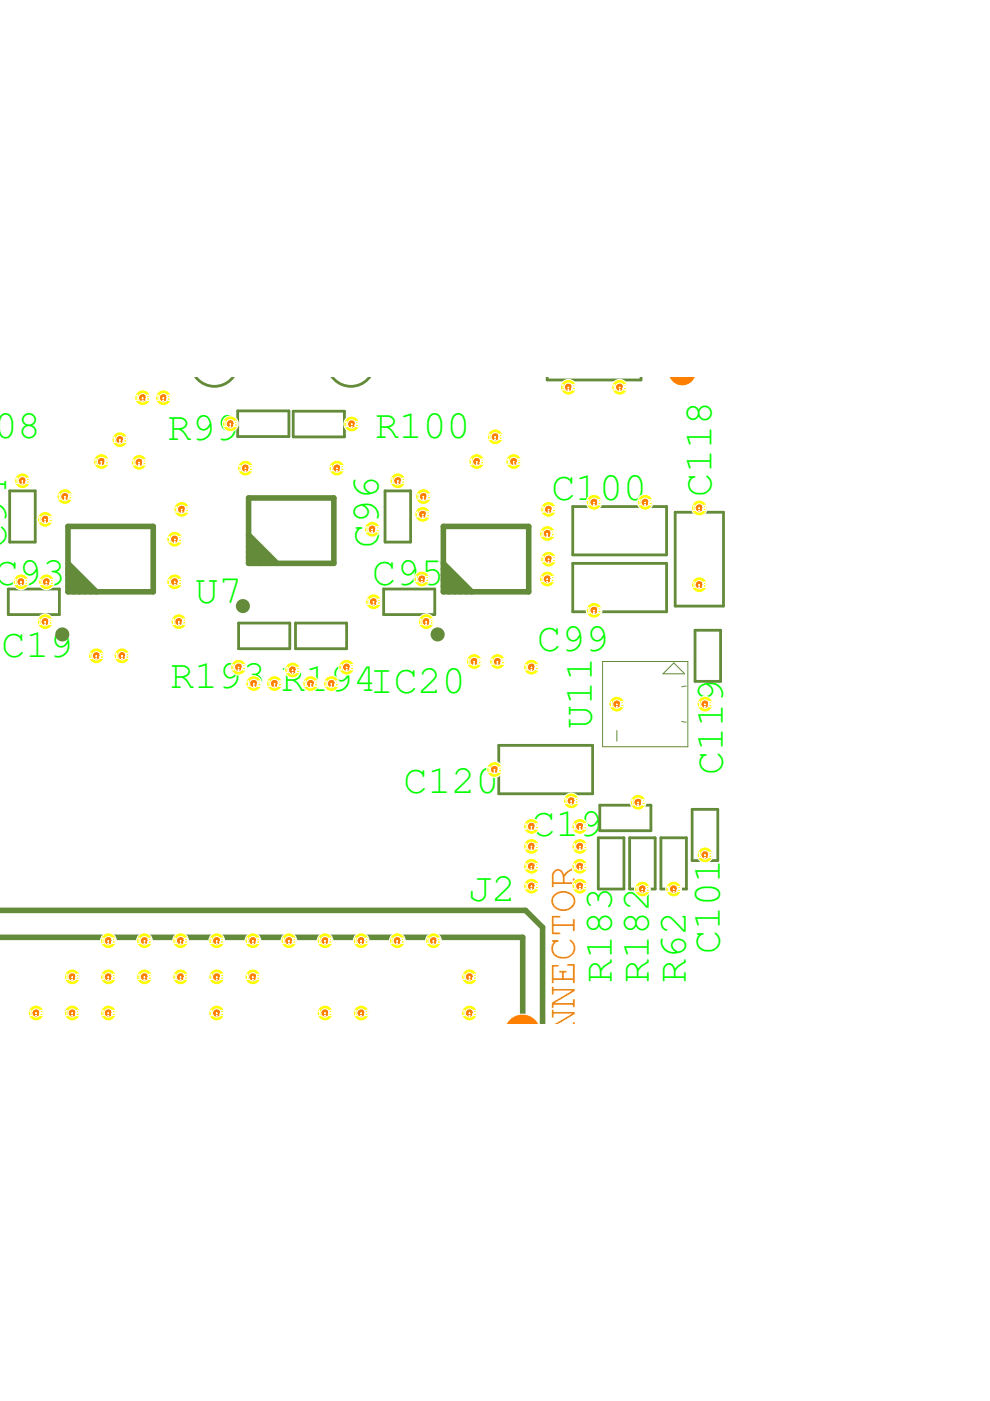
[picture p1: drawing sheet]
<svg xmlns="http://www.w3.org/2000/svg" width="210mm" height="297mm" viewBox="0 0 210 297" stroke-linecap="round" stroke-linejoin="round" font-family="sans-serif">
<defs><g id="words">
<g font-size="8.5" fill="#0f0">
<text x="35.5" y="93.4">R99</text>
<text x="116.9" y="106">C100</text>
<text x="150.8" y="105.3" transform="rotate(-90 150.8 105.3)">C118</text>
<text x="1.3" y="116.1" transform="rotate(-90 1.3 116.1)">C94</text>
<text x="80.3" y="116.1" transform="rotate(-90 80.3 116.1)">C96</text>
<text x="3.8" y="124.1">93</text>
<text x="78.9" y="124.1">C95</text>
<text x="41.3" y="127.8">U7</text>
<text x="113.9" y="138">C99</text>
<text x=".3" y="139.2">C19</text>
<text x="36.1" y="145.8">R193 R194IC20</text>
<text x="125.5" y="154.5" transform="rotate(-90 125.5 154.5)">U11</text>
<text x="153.3" y="164.4" transform="rotate(-90 153.3 164.4)">C119</text>
<text x="85.6" y="168.1">C120</text>
<text x="99.2" y="191.1">J2</text>
<text x="152.6" y="202.4" transform="rotate(-90 152.6 202.4)">C101</text>
<text x="129.7" y="208.4" transform="rotate(-90 129.7 208.4)">R183</text>
<text x="137.6" y="208.4" transform="rotate(-90 137.6 208.4)">R182</text>
<text x="145.4" y="208.4" transform="rotate(-90 145.4 208.4)">R62</text>
</g>
<text font-size="8.5" fill="#e28012" x="121.9" y="249.4" transform="rotate(-90 121.9 249.4)">FMC CONNECTOR</text>
<g font-size="8.4" fill="#0f0">
<text x="3.7" y="92.8">8</text>
<text x="79.5" y="92.8">R100</text>
<text x="112.7" y="177.2">C19</text>
</g>
</g></defs>
<path d="M154.9 80v137" fill="none" stroke="#fff" stroke-width=".21"/>
<g fill="none" stroke="#638b3a" stroke-width=".59">
<path d="M50.4 87.1h10.9v5.5h-10.9zM62.2 87.2h10.8v5.4h-10.8zM116 80v.6h19.9v-.6M2.1 104.1h5.4v10.8h-5.4zM81.6 104.1h5.5v10.8h-5.5zM121.4 119.4h19.9v10.3h-19.9zM121.4 107.4h19.9v10.2h-19.9zM143.2 108.6h10.2v19.9h-10.2zM1.8 124.9h10.8v5.4h-10.8zM50.6 132.1h10.8v5.4h-10.8zM62.7 132.1h10.8v5.4h-10.8zM81.3 124.9h10.9v5.4h-10.9z"/>
<path d="M147.4 133.6h5.4v10.9h-5.4zM105.7 158h19.9v10.3h-19.9zM126.9 177.6h5.4v10.9h-5.4zM127.2 170.7h10.8v5.4h-10.8zM133.5 177.6h5.4v10.9h-5.4zM140.1 177.6h5.4v10.9h-5.4zM146.7 171.6h5.5v10.9h-5.5z"/>
</g>
<g fill="none" stroke="#638b3a" stroke-width="1.5">
<circle cx="13.2" cy="134.5" r=".74"/>
<circle cx="51.5" cy="128.5" r=".74"/>
<circle cx="92.8" cy="134.5" r=".74"/>
</g>
<g fill="none" stroke="#638b3a" stroke-width="1.2">
<path d="M14.4 119.4l6 6.1M14.4 111.6h18.1v13.9h-18.1zM52.7 113.4l6 6M52.7 114.6l4.8 4.8M52.7 115.8l3.6 3.6M52.7 117l2.4 2.4M52.7 118.2l1.2 1.2M52.7 105.6h18.1v13.8h-18.1zM94 111.6h18.1v13.9h-18.1zM94 119.4l6 6.1M14.4 120.6l4.8 4.9M14.4 121.9l3.6 3.6"/>
<path d="M14.4 123.1l2.4 2.4M14.4 124.3l1.2 1.2M94 120.6l4.8 4.9M94 121.9l3.6 3.6M94 123.1l2.4 2.4M94 124.3l1.2 1.2M-.1 198.7h110.9v18.3M0 193h111.4l3.6 3.6v20.4"/>
</g>
<path d="M127.8 140.3h18v18h-18zM130.8 153.5v3.6M142.9 140.5l2.3 2.4h-4.6zM145.5 145.5a3.8 3.8 0 0 0-3.8 3.8 3.8 3.8 0 0 0 3.8 3.8" fill="none" stroke="#638b3a" stroke-width=".21"/>
<g fill="#fff" stroke="#638b3a" stroke-width=".59">
<path d="M40.5 80h9.9a1.69 1.69 0 0 0-1.7 .7 5 5 0 0 1-7-.6z" fill-rule="evenodd"/>
<path d="M69.4 80h9.9a1.69 1.69 0 0 0-1.7 .7 5 5 0 0 1-7-.6z" fill-rule="evenodd"/>
</g>
<path d="M51.3 88h3.6v3.7h-3.6z" fill-rule="evenodd" fill="#fff"/>
<path d="M51.3 88h3.6v3.7h-3.6z" fill="none" stroke="#fff" stroke-width=".21"/>
<path d="M56.7 88h3.6v3.7h-3.6z" fill-rule="evenodd" fill="#fff"/>
<path d="M56.7 88h3.6v3.7h-3.6z" fill="none" stroke="#fff" stroke-width=".21"/>
<path d="M68.5 88.1h3.6v3.6h-3.6z" fill-rule="evenodd" fill="#fff"/>
<path d="M68.5 88.1h3.6v3.6h-3.6z" fill="none" stroke="#fff" stroke-width=".21"/>
<path d="M63.1 88.1h3.6v3.6h-3.6z" fill-rule="evenodd" fill="#fff"/>
<path d="M63.1 88.1h3.6v3.6h-3.6z" fill="none" stroke="#fff" stroke-width=".21"/>
<path d="M58.4 94.9h2.7v8.7h-2.7z" fill-rule="evenodd" fill="#fff"/>
<path d="M58.4 94.9h2.7v8.7h-2.7z" fill="none" stroke="#fff" stroke-width=".21"/>
<path d="M62.3 94.9h2.8v8.7h-2.8z" fill-rule="evenodd" fill="#fff"/>
<path d="M62.3 94.9h2.8v8.7h-2.8z" fill="none" stroke="#fff" stroke-width=".21"/>
<path d="M54.5 121.4h2.7v8.7h-2.7z" fill-rule="evenodd" fill="#fff"/>
<path d="M54.5 121.4h2.7v8.7h-2.7z" fill="none" stroke="#fff" stroke-width=".21"/>
<path d="M58.4 121.4h2.7v8.7h-2.7z" fill-rule="evenodd" fill="#fff"/>
<path d="M58.4 121.4h2.7v8.7h-2.7z" fill="none" stroke="#fff" stroke-width=".21"/>
<path d="M62.3 121.4h2.8v8.7h-2.8z" fill-rule="evenodd" fill="#fff"/>
<path d="M62.3 121.4h2.8v8.7h-2.8z" fill="none" stroke="#fff" stroke-width=".21"/>
<path d="M66.3 121.4h2.7v8.7h-2.7z" fill-rule="evenodd" fill="#fff"/>
<path d="M66.3 121.4h2.7v8.7h-2.7z" fill="none" stroke="#fff" stroke-width=".21"/>
<path d="M66.3 94.9h2.7v8.7h-2.7z" fill-rule="evenodd" fill="#fff"/>
<path d="M66.3 94.9h2.7v8.7h-2.7z" fill="none" stroke="#fff" stroke-width=".21"/>
<path d="M54.5 94.9h2.7v8.7h-2.7z" fill-rule="evenodd" fill="#fff"/>
<path d="M54.5 94.9h2.7v8.7h-2.7z" fill="none" stroke="#fff" stroke-width=".21"/>
<path d="M95.8 100.9h2.7v8.7h-2.7z" fill-rule="evenodd" fill="#fff"/>
<path d="M95.8 100.9h2.7v8.7h-2.7z" fill="none" stroke="#fff" stroke-width=".21"/>
<path d="M95.8 127.4h2.7v8.8h-2.7z" fill-rule="evenodd" fill="#fff"/>
<path d="M95.8 127.4h2.7v8.8h-2.7z" fill="none" stroke="#fff" stroke-width=".21"/>
<path d="M103.6 100.9h2.8v8.7h-2.8z" fill-rule="evenodd" fill="#fff"/>
<path d="M103.6 100.9h2.8v8.7h-2.8z" fill="none" stroke="#fff" stroke-width=".21"/>
<path d="M103.6 127.4h2.8v8.8h-2.8z" fill-rule="evenodd" fill="#fff"/>
<path d="M103.6 127.4h2.8v8.8h-2.8z" fill="none" stroke="#fff" stroke-width=".21"/>
<path d="M99.7 100.9h2.7v8.7h-2.7z" fill-rule="evenodd" fill="#fff"/>
<path d="M99.7 100.9h2.7v8.7h-2.7z" fill="none" stroke="#fff" stroke-width=".21"/>
<path d="M99.7 127.4h2.7v8.8h-2.7z" fill-rule="evenodd" fill="#fff"/>
<path d="M99.7 127.4h2.7v8.8h-2.7z" fill="none" stroke="#fff" stroke-width=".21"/>
<path d="M107.5 100.9h2.8v8.7h-2.8z" fill-rule="evenodd" fill="#fff"/>
<path d="M107.5 100.9h2.8v8.7h-2.8z" fill="none" stroke="#fff" stroke-width=".21"/>
<path d="M107.5 127.4h2.8v8.8h-2.8z" fill-rule="evenodd" fill="#fff"/>
<path d="M107.5 127.4h2.8v8.8h-2.8z" fill="none" stroke="#fff" stroke-width=".21"/>
<path d="M16.2 100.9h2.7v8.7h-2.7z" fill-rule="evenodd" fill="#fff"/>
<path d="M16.2 100.9h2.7v8.7h-2.7z" fill="none" stroke="#fff" stroke-width=".21"/>
<path d="M16.2 127.4h2.7v8.8h-2.7z" fill-rule="evenodd" fill="#fff"/>
<path d="M16.2 127.4h2.7v8.8h-2.7z" fill="none" stroke="#fff" stroke-width=".21"/>
<path d="M24 100.9h2.8v8.7h-2.8z" fill-rule="evenodd" fill="#fff"/>
<path d="M24 100.9h2.8v8.7h-2.8z" fill="none" stroke="#fff" stroke-width=".21"/>
<path d="M24 127.4h2.8v8.8h-2.8z" fill-rule="evenodd" fill="#fff"/>
<path d="M24 127.4h2.8v8.8h-2.8z" fill="none" stroke="#fff" stroke-width=".21"/>
<path d="M20.1 100.9h2.8v8.7h-2.8z" fill-rule="evenodd" fill="#fff"/>
<path d="M20.1 100.9h2.8v8.7h-2.8z" fill="none" stroke="#fff" stroke-width=".21"/>
<path d="M20.1 127.4h2.8v8.8h-2.8z" fill-rule="evenodd" fill="#fff"/>
<path d="M20.1 127.4h2.8v8.8h-2.8z" fill="none" stroke="#fff" stroke-width=".21"/>
<path d="M28 100.9h2.7v8.7h-2.7z" fill-rule="evenodd" fill="#fff"/>
<path d="M28 100.9h2.7v8.7h-2.7z" fill="none" stroke="#fff" stroke-width=".21"/>
<path d="M28 127.4h2.7v8.8h-2.7z" fill-rule="evenodd" fill="#fff"/>
<path d="M28 127.4h2.7v8.8h-2.7z" fill="none" stroke="#fff" stroke-width=".21"/>
<path d="M82.5 110.4h3.6v3.6h-3.6z" fill-rule="evenodd" fill="#fff"/>
<path d="M82.5 110.4h3.6v3.6h-3.6z" fill="none" stroke="#fff" stroke-width=".21"/>
<path d="M82.5 105h3.6v3.6h-3.6z" fill-rule="evenodd" fill="#fff"/>
<path d="M82.5 105h3.6v3.6h-3.6z" fill="none" stroke="#fff" stroke-width=".21"/>
<path d="M87.7 125.8h3.6v3.6h-3.6z" fill-rule="evenodd" fill="#fff"/>
<path d="M87.7 125.8h3.6v3.6h-3.6z" fill="none" stroke="#fff" stroke-width=".21"/>
<path d="M82.2 125.8h3.7v3.6h-3.7z" fill-rule="evenodd" fill="#fff"/>
<path d="M82.2 125.8h3.7v3.6h-3.7z" fill="none" stroke="#fff" stroke-width=".21"/>
<path d="M2.9 110.4h3.7v3.6h-3.7z" fill-rule="evenodd" fill="#fff"/>
<path d="M2.9 110.4h3.7v3.6h-3.7z" fill="none" stroke="#fff" stroke-width=".21"/>
<path d="M2.9 105h3.7v3.6h-3.7z" fill-rule="evenodd" fill="#fff"/>
<path d="M2.9 105h3.7v3.6h-3.7z" fill="none" stroke="#fff" stroke-width=".21"/>
<path d="M8.1 125.8h3.6v3.6h-3.6z" fill-rule="evenodd" fill="#fff"/>
<path d="M8.1 125.8h3.6v3.6h-3.6z" fill="none" stroke="#fff" stroke-width=".21"/>
<path d="M2.6 125.8h3.7v3.6h-3.7z" fill-rule="evenodd" fill="#fff"/>
<path d="M2.6 125.8h3.7v3.6h-3.7z" fill="none" stroke="#fff" stroke-width=".21"/>
<path d="M134.4 178.5h3.6v3.6h-3.6z" fill-rule="evenodd" fill="#fff"/>
<path d="M134.4 178.5h3.6v3.6h-3.6z" fill="none" stroke="#fff" stroke-width=".21"/>
<path d="M134.4 184h3.6v3.6h-3.6z" fill-rule="evenodd" fill="#fff"/>
<path d="M134.4 184h3.6v3.6h-3.6z" fill="none" stroke="#fff" stroke-width=".21"/>
<path d="M127.8 178.5h3.6v3.6h-3.6z" fill-rule="evenodd" fill="#fff"/>
<path d="M127.8 178.5h3.6v3.6h-3.6z" fill="none" stroke="#fff" stroke-width=".21"/>
<path d="M127.8 184h3.6v3.6h-3.6z" fill-rule="evenodd" fill="#fff"/>
<path d="M127.8 184h3.6v3.6h-3.6z" fill="none" stroke="#fff" stroke-width=".21"/>
<path d="M129.9 133.8h2v4.5h-2z" fill-rule="evenodd" fill="#fff"/>
<path d="M129.9 133.8h2v4.5h-2z" fill="none" stroke="#fff" stroke-width=".21"/>
<path d="M141.7 160.2h2v4.6h-2z" fill-rule="evenodd" fill="#fff"/>
<path d="M141.7 160.2h2v4.6h-2z" fill="none" stroke="#fff" stroke-width=".21"/>
<path d="M137.8 133.8h2v4.5h-2z" fill-rule="evenodd" fill="#fff"/>
<path d="M137.8 133.8h2v4.5h-2z" fill="none" stroke="#fff" stroke-width=".21"/>
<path d="M129.9 160.2h2v4.6h-2z" fill-rule="evenodd" fill="#fff"/>
<path d="M129.9 160.2h2v4.6h-2z" fill="none" stroke="#fff" stroke-width=".21"/>
<path d="M133.8 160.2h2v4.6h-2z" fill-rule="evenodd" fill="#fff"/>
<path d="M133.8 160.2h2v4.6h-2z" fill="none" stroke="#fff" stroke-width=".21"/>
<path d="M129.2 143.8h15.1v10.9h-15.1z" fill-rule="evenodd" fill="#fff"/>
<path d="M129.2 143.8h15.1v10.9h-15.1z" fill="none" stroke="#fff" stroke-width=".21"/>
<path d="M133.8 133.8h2v4.5h-2z" fill-rule="evenodd" fill="#fff"/>
<path d="M133.8 133.8h2v4.5h-2z" fill="none" stroke="#fff" stroke-width=".21"/>
<path d="M137.8 160.2h2v4.6h-2z" fill-rule="evenodd" fill="#fff"/>
<path d="M137.8 160.2h2v4.6h-2z" fill="none" stroke="#fff" stroke-width=".21"/>
<path d="M141.7 133.8h2v4.5h-2z" fill-rule="evenodd" fill="#fff"/>
<path d="M141.7 133.8h2v4.5h-2z" fill="none" stroke="#fff" stroke-width=".21"/>
<path d="M139.5 80h10.3a5.6 5.6 0 0 1-5.1 3.9 5.3 5.3 0 0 1-5.1-3.9z" fill-rule="evenodd" fill="#fff" stroke="#fff" stroke-width=".21"/>
<path d="M141.6 80h6.1l-.3 .1a3 3 0 0 1-2.7 1.7 3 3 0 0 1-2.7-1.7z" fill-rule="evenodd" fill="#ff8000" stroke="#fff" stroke-width=".21"/>
<path d="M133.2 108.3h7.2v8.4h-7.2z" fill-rule="evenodd" fill="#fff"/>
<path d="M133.2 108.3h7.2v8.4h-7.2z" fill="none" stroke="#fff" stroke-width=".21"/>
<path d="M122.3 108.3h7.3v8.4h-7.3z" fill-rule="evenodd" fill="#fff"/>
<path d="M122.3 108.3h7.3v8.4h-7.3z" fill="none" stroke="#fff" stroke-width=".21"/>
<path d="M133.2 120.3h7.2v8.5h-7.2z" fill-rule="evenodd" fill="#fff"/>
<path d="M133.2 120.3h7.2v8.5h-7.2z" fill="none" stroke="#fff" stroke-width=".21"/>
<path d="M122.3 120.3h7.3v8.5h-7.3z" fill-rule="evenodd" fill="#fff"/>
<path d="M122.3 120.3h7.3v8.5h-7.3z" fill="none" stroke="#fff" stroke-width=".21"/>
<path d="M147.7 172.5h3.6v3.6h-3.6z" fill-rule="evenodd" fill="#fff"/>
<path d="M147.7 172.5h3.6v3.6h-3.6z" fill="none" stroke="#fff" stroke-width=".21"/>
<path d="M147.7 177.9h3.6v3.6h-3.6z" fill-rule="evenodd" fill="#fff"/>
<path d="M147.7 177.9h3.6v3.6h-3.6z" fill="none" stroke="#fff" stroke-width=".21"/>
<g fill="#fff">
<path d="M127 215.9l2.2-1.9 2.6-1.4 2.6-.7 2.9-.2 3 .4 2.8 1.1 2.5 1.7 1.9 2h2.9h-24.3z" fill-rule="evenodd"/>
<path d="M69 133h3.6v3.6h-3.6z" fill-rule="evenodd"/>
</g>
<path d="M69 133h3.6v3.6h-3.6z" fill="none" stroke="#fff" stroke-width=".21"/>
<path d="M63.5 133h3.7v3.6h-3.7z" fill-rule="evenodd" fill="#fff"/>
<path d="M63.5 133h3.7v3.6h-3.7z" fill="none" stroke="#fff" stroke-width=".21"/>
<path d="M56.9 133h3.6v3.6h-3.6z" fill-rule="evenodd" fill="#fff"/>
<path d="M56.9 133h3.6v3.6h-3.6z" fill="none" stroke="#fff" stroke-width=".21"/>
<path d="M51.5 133h3.6v3.6h-3.6z" fill-rule="evenodd" fill="#fff"/>
<path d="M51.5 133h3.6v3.6h-3.6z" fill="none" stroke="#fff" stroke-width=".21"/>
<path d="M141 178.5h3.6v3.6h-3.6z" fill-rule="evenodd" fill="#fff"/>
<path d="M141 178.5h3.6v3.6h-3.6z" fill="none" stroke="#fff" stroke-width=".21"/>
<path d="M141 184h3.6v3.6h-3.6z" fill-rule="evenodd" fill="#fff"/>
<path d="M141 184h3.6v3.6h-3.6z" fill="none" stroke="#fff" stroke-width=".21"/>
<path d="M117.5 158.9h7.2v8.5h-7.2z" fill-rule="evenodd" fill="#fff"/>
<path d="M117.5 158.9h7.2v8.5h-7.2z" fill="none" stroke="#fff" stroke-width=".21"/>
<path d="M106.7 158.9h7.2v8.5h-7.2z" fill-rule="evenodd" fill="#fff"/>
<path d="M106.7 158.9h7.2v8.5h-7.2z" fill="none" stroke="#fff" stroke-width=".21"/>
<path d="M144 109.5h8.5v7.2h-8.5z" fill-rule="evenodd" fill="#fff"/>
<path d="M144 109.5h8.5v7.2h-8.5z" fill="none" stroke="#fff" stroke-width=".21"/>
<path d="M144 120.4h8.5v7.2h-8.5z" fill-rule="evenodd" fill="#fff"/>
<path d="M144 120.4h8.5v7.2h-8.5z" fill="none" stroke="#fff" stroke-width=".21"/>
<path d="M148.3 139.9h3.6v3.7h-3.6z" fill-rule="evenodd" fill="#fff"/>
<path d="M148.3 139.9h3.6v3.7h-3.6z" fill="none" stroke="#fff" stroke-width=".21"/>
<path d="M148.3 134.5h3.6v3.6h-3.6z" fill-rule="evenodd" fill="#fff"/>
<path d="M148.3 134.5h3.6v3.6h-3.6z" fill="none" stroke="#fff" stroke-width=".21"/>
<g fill="#fff" stroke="#fff" stroke-width=".21">
<path d="M94.2 217h.3a2.31 2.31 0 0 1 3.3 0h.3z" fill-rule="evenodd"/>
<path d="M86.6 217h.2a2.31 2.31 0 0 1 3.3 0h.3z" fill-rule="evenodd"/>
<path d="M78.9 217h.3a2.31 2.31 0 0 1 3.3 0h.3z" fill-rule="evenodd"/>
<path d="M71.2 217h.3a2.31 2.31 0 0 1 3.3 0h.3z" fill-rule="evenodd"/>
<path d="M63.6 217h.2a2.31 2.31 0 0 1 3.4 0h.2z" fill-rule="evenodd"/>
<path d="M55.9 217h.3a2.31 2.31 0 0 1 3.3 0h.3z" fill-rule="evenodd"/>
<path d="M48.3 217h.2a2.31 2.31 0 0 1 3.3 0h.3z" fill-rule="evenodd"/>
<path d="M40.6 217h.3a2.31 2.31 0 0 1 3.3 0h.3z" fill-rule="evenodd"/>
<path d="M33 217h.2a2.31 2.31 0 0 1 3.3 0h.3z" fill-rule="evenodd"/>
<path d="M25.3 217h.3a2.31 2.31 0 0 1 3.3 0h.2z" fill-rule="evenodd"/>
<path d="M17.6 217h.3a2.31 2.31 0 0 1 3.3 0h.3z" fill-rule="evenodd"/>
<path d="M10 217h.3a2.31 2.31 0 0 1 3.3 0h.2z" fill-rule="evenodd"/>
<path d="M2.3 217h.3a2.31 2.31 0 0 1 3.3 0h.3z" fill-rule="evenodd"/>
<path d="M107.8 217h.6a3.2 3.2 0 0 1 4.7 0h.7z" fill-rule="evenodd"/>
<circle cx="96.1" cy="202.9" r="1.93"/>
<circle cx="88.5" cy="202.9" r="1.93"/>
<circle cx="80.8" cy="202.9" r="1.93"/>
<circle cx="73.2" cy="202.9" r="1.93"/>
<circle cx="65.5" cy="202.9" r="1.93"/>
<circle cx="57.8" cy="202.9" r="1.93"/>
<circle cx="50.2" cy="202.9" r="1.93"/>
<circle cx="42.5" cy="202.9" r="1.93"/>
<circle cx="34.9" cy="202.9" r="1.93"/>
<circle cx="27.2" cy="202.9" r="1.93"/>
<circle cx="19.6" cy="202.9" r="1.93"/>
<circle cx="11.9" cy="202.9" r="1.93"/>
<circle cx="4.3" cy="202.9" r="1.93"/>
<circle cx="96.1" cy="210.5" r="1.93"/>
<circle cx="88.5" cy="210.5" r="1.93"/>
<circle cx="80.8" cy="210.5" r="1.93"/>
<circle cx="73.2" cy="210.5" r="1.93"/>
<circle cx="65.5" cy="210.5" r="1.93"/>
<circle cx="57.8" cy="210.5" r="1.93"/>
<circle cx="50.2" cy="210.5" r="1.93"/>
<circle cx="42.5" cy="210.5" r="1.93"/>
<circle cx="34.9" cy="210.5" r="1.93"/>
<circle cx="27.2" cy="210.5" r="1.93"/>
<circle cx="19.6" cy="210.5" r="1.93"/>
<circle cx="11.9" cy="210.5" r="1.93"/>
<circle cx="4.3" cy="210.5" r="1.93"/>
</g>
<path d="M106.8 217l.7-.3a3.9 3.9 0 0 1 6.5 0l.7 .3z" fill-rule="evenodd" fill="#ff8000" stroke="#fff" stroke-width=".21"/>
<path d="M128.1 171.6h3.6v3.6h-3.6z" fill-rule="evenodd" fill="#fff"/>
<path d="M128.1 171.6h3.6v3.6h-3.6z" fill="none" stroke="#fff" stroke-width=".21"/>
<path d="M133.5 171.6h3.6v3.6h-3.6z" fill-rule="evenodd" fill="#fff"/>
<path d="M133.5 171.6h3.6v3.6h-3.6z" fill="none" stroke="#fff" stroke-width=".21"/>
<circle cx="50.6" cy="141.5" r="1.67" fill="#ff0" stroke="#fff" stroke-width=".21"/>
<circle cx="50.6" cy="141.5" r=".89" fill="#ff8000" stroke="#fff" stroke-width=".21"/>
<path d="M49.2 141.1l.2-.2v1.1M49.2 142h.5M50.5 142h.1M50.5 141.5h.1M50.6 142h.1M50.6 141.5h.1M51.6 141.4l-.3 .2v.3l.5 .1 .3-.3-.3-.3M51.6 141.4h.2M51.6 141.4h-.1a.28 .28 0 0 1 0-.4 .28 .28 0 0 1 .4 0 .28 .28 0 0 1 0 .4h-.1" fill="none" stroke="#fff" stroke-width=".21"/>
<circle cx="71.4" cy="99.3" r="1.67" fill="#ff0" stroke="#fff" stroke-width=".21"/>
<circle cx="71.4" cy="99.3" r=".89" fill="#ff8000" stroke="#fff" stroke-width=".21"/>
<path d="M70.1 98.9l.2-.2v1.1M70.1 99.8h.4M71.4 99.8h.1M71.4 99.3h.1M71.5 99.8h.1M72.5 99.2l-.4 .3 .3 .3 .5-.1v-.3l-.3-.2M72.5 99.2h.1M72.5 99.2l-.3-.1a.29 .29 0 0 1 .4-.4 .29 .29 0 0 1 .1 .5h-.1" fill="none" stroke="#fff" stroke-width=".21"/>
<circle cx="52" cy="99.3" r="1.67" fill="#ff0" stroke="#fff" stroke-width=".21"/>
<circle cx="52" cy="99.3" r=".89" fill="#ff8000" stroke="#fff" stroke-width=".21"/>
<path d="M50.7 98.9l.2-.2v1.1M50.7 99.8h.4M52 99.8h.1M52 99.3h.1M52.1 99.8h.1M53.1 99.2l-.3 .2v.3l.5 .1 .3-.3-.3-.3M53.1 99.2h.2M53.1 99.2h-.1a.28 .28 0 0 1 0-.4 .28 .28 0 0 1 .4 0 .28 .28 0 0 1 0 .4h-.1" fill="none" stroke="#fff" stroke-width=".21"/>
<circle cx="48.9" cy="89.9" r="1.67" fill="#ff0" stroke="#fff" stroke-width=".21"/>
<circle cx="48.9" cy="89.9" r=".89" fill="#ff8000" stroke="#fff" stroke-width=".21"/>
<path d="M47.5 89.5l.2-.2v1.1M47.5 90.4h.4M48.8 89.9h.1M48.9 90.4h.1M48.9 89.9h.1M49.9 89.8a.32 .32 0 0 0-.3 .4 .32 .32 0 0 0 .5 .2l.3-.3-.3-.3M49.9 89.8h.2M49.9 89.8h-.1a.28 .28 0 0 1 0-.5 .28 .28 0 0 1 .4 .1 .28 .28 0 0 1-.1 .4" fill="none" stroke="#fff" stroke-width=".21"/>
<circle cx="74.6" cy="89.9" r="1.67" fill="#ff0" stroke="#fff" stroke-width=".21"/>
<circle cx="74.6" cy="89.9" r=".89" fill="#ff8000" stroke="#fff" stroke-width=".21"/>
<path d="M73.2 89.6l.2-.3v1.2M73.2 90.5h.5M74.5 90.4h.1M74.5 90h.1M75.6 89.9a.36 .36 0 0 0-.1 .6 .36 .36 0 0 0 .6-.2v-.3l-.3-.1M75.6 89.9h.2M75.6 89.9l-.1-.1a.3 .3 0 0 1 .2-.5 .3 .3 0 0 1 .3 .4l-.2 .2" fill="none" stroke="#fff" stroke-width=".21"/>
<circle cx="130.8" cy="149.3" r="1.67" fill="#ff0" stroke="#fff" stroke-width=".21"/>
<circle cx="130.8" cy="149.3" r=".89" fill="#ff8000" stroke="#fff" stroke-width=".21"/>
<path d="M129.4 148.9l.2-.2v1.2M129.4 149.9h.5M130.7 149.9h.1M130.7 149.3h.1M131.8 149.3a.35 .35 0 0 0-.2 .5 .35 .35 0 0 0 .6 0l.1-.4-.3-.1M131.8 149.3h.2M131.8 149.3l-.1-.1a.28 .28 0 0 1 0-.4 .28 .28 0 0 1 .4 .1 .28 .28 0 0 1-.1 .4" fill="none" stroke="#fff" stroke-width=".21"/>
<circle cx="149.5" cy="181.3" r="1.67" fill="#ff0" stroke="#fff" stroke-width=".21"/>
<circle cx="149.5" cy="181.3" r=".89" fill="#ff8000" stroke="#fff" stroke-width=".21"/>
<path d="M148.1 180.9l.2-.2v1.1M148.1 181.8h.4M149.4 181.8h.1M149.5 181.3h.1M149.5 181.8h.1M150.5 181.2a.36 .36 0 0 0-.1 .6 .36 .36 0 0 0 .6-.1v-.3l-.3-.2M150.5 181.2h.2M150.5 181.2l-.2-.1a.3 .3 0 0 1 .3-.4 .3 .3 0 0 1 .2 .5h-.1" fill="none" stroke="#fff" stroke-width=".21"/>
<circle cx="136.2" cy="188.5" r="1.67" fill="#ff0" stroke="#fff" stroke-width=".21"/>
<circle cx="136.2" cy="188.5" r=".89" fill="#ff8000" stroke="#fff" stroke-width=".21"/>
<path d="M134.9 188.2l.2-.3v1.1M134.9 189h.4M136.2 189.1h.1M136.2 188.5v.1M136.2 188.6h.1M136.2 188.5h.1M137.2 188.4a.32 .32 0 0 0-.2 .5 .32 .32 0 0 0 .5 .1l.2-.3-.3-.3M137.2 188.4h.2M137.2 188.4h-.1a.3 .3 0 0 1 .2-.5 .3 .3 0 0 1 .3 .4l-.2 .1" fill="none" stroke="#fff" stroke-width=".21"/>
<circle cx="120.5" cy="82.1" r="1.67" fill="#ff0" stroke="#fff" stroke-width=".21"/>
<circle cx="120.5" cy="82.1" r=".89" fill="#ff8000" stroke="#fff" stroke-width=".21"/>
<path d="M119.2 81.8l.2-.2v1.1M119.2 82.7h.4M120.5 82.7h.1M120.5 82.1h.1M121.6 82.1a.36 .36 0 0 0-.3 .4 .36 .36 0 0 0 .4 .3 .36 .36 0 0 0 .3-.4l-.3-.3M121.6 82.1h.1M121.6 82.1l-.2-.1a.29 .29 0 0 1 0-.4 .29 .29 0 0 1 .4 0 .29 .29 0 0 1 .1 .4l-.2 .1" fill="none" stroke="#fff" stroke-width=".21"/>
<circle cx="84.3" cy="101.9" r="1.67" fill="#ff0" stroke="#fff" stroke-width=".21"/>
<circle cx="84.3" cy="101.9" r=".89" fill="#ff8000" stroke="#fff" stroke-width=".21"/>
<path d="M83 101.6l.2-.2v1.1M83 102.5h.4M84.3 102.5h.1M84.3 102h.1M84.3 102.4v.1M84.4 102h.1M85.4 101.9a.32 .32 0 0 0-.3 .4 .32 .32 0 0 0 .5 .2l.3-.3-.3-.3M85.4 101.9h.2M85.4 101.9h-.1a.28 .28 0 0 1 0-.5 .28 .28 0 0 1 .4 .1 .28 .28 0 0 1-.1 .4" fill="none" stroke="#fff" stroke-width=".21"/>
<circle cx="89.6" cy="109.1" r="1.67" fill="#ff0" stroke="#fff" stroke-width=".21"/>
<circle cx="89.6" cy="109.1" r=".89" fill="#ff8000" stroke="#fff" stroke-width=".21"/>
<path d="M88.3 108.7l.2-.2v1.1M88.3 109.6h.4M89.6 109.6h.1M89.6 109.1h.1M90.7 109a.32 .32 0 0 0-.3 .4 .32 .32 0 0 0 .5 .2l.3-.3-.4-.3M90.7 109h.1M90.7 109h-.2a.29 .29 0 0 1 0-.4 .29 .29 0 0 1 .4 0 .29 .29 0 0 1 .1 .4h-.2" fill="none" stroke="#fff" stroke-width=".21"/>
<circle cx="101.1" cy="97.9" r="1.67" fill="#ff0" stroke="#fff" stroke-width=".21"/>
<circle cx="101.1" cy="97.9" r=".89" fill="#ff8000" stroke="#fff" stroke-width=".21"/>
<path d="M99.7 97.5l.2-.2v1.1M99.7 98.4h.5M101 98.4h.1M101 97.9h.1M102.1 97.8a.36 .36 0 0 0-.1 .6 .36 .36 0 0 0 .6-.1v-.3l-.3-.2M102.1 97.8h.2M102.1 97.8h-.1a.28 .28 0 0 1 0-.4 .28 .28 0 0 1 .4 0 .28 .28 0 0 1-.1 .4" fill="none" stroke="#fff" stroke-width=".21"/>
<circle cx="89.5" cy="122.8" r="1.67" fill="#ff0" stroke="#fff" stroke-width=".21"/>
<circle cx="89.5" cy="122.8" r=".89" fill="#ff8000" stroke="#fff" stroke-width=".21"/>
<path d="M88.1 122.4l.2-.2v1.1M88.1 123.3h.4M89.4 123.3v.1M89.4 122.8h.1M89.4 123.3h.1M89.5 122.8h.1M90.5 122.7l-.4 .3 .3 .3 .5-.2v-.2l-.2-.2M90.5 122.7h.2M90.5 122.7h-.1a.3 .3 0 0 1 .1-.5 .3 .3 0 0 1 .4 .4l-.2 .1" fill="none" stroke="#fff" stroke-width=".21"/>
<circle cx="116.1" cy="122.8" r="1.67" fill="#ff0" stroke="#fff" stroke-width=".21"/>
<circle cx="116.1" cy="122.8" r=".89" fill="#ff8000" stroke="#fff" stroke-width=".21"/>
<path d="M114.7 122.4l.2-.2v1.1M114.7 123.3h.4M116 123.3h.1M116 122.8h.1M116.1 122.8h.1M117.1 122.7l-.3 .3 .2 .3 .5-.2v-.2l-.2-.2M117.1 122.7h.2M117.1 122.7l-.2-.1a.3 .3 0 0 1 .3-.4 .3 .3 0 0 1 .2 .5h-.1" fill="none" stroke="#fff" stroke-width=".21"/>
<circle cx="116.1" cy="113.1" r="1.67" fill="#ff0" stroke="#fff" stroke-width=".21"/>
<circle cx="116.1" cy="113.1" r=".89" fill="#ff8000" stroke="#fff" stroke-width=".21"/>
<path d="M114.7 112.8l.2-.2v1.1M114.7 113.7h.4M116 113.7h.1M116 113.2h.1M117.1 113.1a.36 .36 0 0 0-.2 .6 .36 .36 0 0 0 .6-.2v-.3l-.2-.1M117.1 113.1h.2M117.1 113.1l-.2-.2a.3 .3 0 0 1 .3-.3 .3 .3 0 0 1 .2 .5h-.1" fill="none" stroke="#fff" stroke-width=".21"/>
<circle cx="105" cy="92.6" r="1.67" fill="#ff0" stroke="#fff" stroke-width=".21"/>
<circle cx="105" cy="92.6" r=".89" fill="#ff8000" stroke="#fff" stroke-width=".21"/>
<path d="M103.6 92.3l.3-.2v1.1M103.6 93.2h.5M105 93.1h.1M105 92.7h.1M105 93.1v.1M106 92.6a.32 .32 0 0 0-.2 .4 .32 .32 0 0 0 .5 .2l.2-.3-.3-.3M106 92.6h.2M106 92.6l-.1-.1a.3 .3 0 0 1 .2-.5 .3 .3 0 0 1 .3 .5l-.2 .1" fill="none" stroke="#fff" stroke-width=".21"/>
<circle cx="108.9" cy="97.9" r="1.67" fill="#ff0" stroke="#fff" stroke-width=".21"/>
<circle cx="108.9" cy="97.9" r=".89" fill="#ff8000" stroke="#fff" stroke-width=".21"/>
<path d="M107.6 97.5l.2-.2v1.1M107.6 98.4h.4M108.9 98.4h.1M108.9 97.9h.1M108.9 97.9v.1M109.9 97.8a.36 .36 0 0 0-.1 .6 .36 .36 0 0 0 .6-.1v-.3l-.3-.2M109.9 97.8h.2M109.9 97.8h-.1a.28 .28 0 0 1 0-.4 .28 .28 0 0 1 .4 0 .28 .28 0 0 1-.1 .4" fill="none" stroke="#fff" stroke-width=".21"/>
<circle cx="79.2" cy="127.6" r="1.67" fill="#ff0" stroke="#fff" stroke-width=".21"/>
<circle cx="79.2" cy="127.6" r=".89" fill="#ff8000" stroke="#fff" stroke-width=".21"/>
<path d="M77.8 127.3l.3-.3v1.1M77.8 128.1h.5M79.1 128.2h.1M79.1 127.6v.1M79.1 127.7h.1M79.1 127.6h.1M79.2 127.6v.1M80.2 127.6a.36 .36 0 0 0-.1 .6 .36 .36 0 0 0 .6-.2v-.3l-.3-.1M80.2 127.6h.2M80.2 127.6l-.2-.2a.3 .3 0 0 1 .3-.4 .3 .3 0 0 1 .2 .5l-.1 .1" fill="none" stroke="#fff" stroke-width=".21"/>
<circle cx="89.8" cy="105.3" r="1.67" fill="#ff0" stroke="#fff" stroke-width=".21"/>
<circle cx="89.8" cy="105.3" r=".89" fill="#ff8000" stroke="#fff" stroke-width=".21"/>
<path d="M88.4 104.9l.2-.2v1.1M88.4 105.8h.5M89.8 105.9h.1M89.7 105.3h.1M89.8 105.3h-.1M89.8 105.3h.1M90.8 105.2a.35 .35 0 0 0-.2 .6 .35 .35 0 0 0 .6 0l.1-.3-.3-.3M90.8 105.2h.2M90.8 105.2l-.2-.1a.3 .3 0 0 1 .3-.4 .3 .3 0 0 1 .2 .5h-.1" fill="none" stroke="#fff" stroke-width=".21"/>
<circle cx="112.7" cy="141.5" r="1.67" fill="#ff0" stroke="#fff" stroke-width=".21"/>
<circle cx="112.7" cy="141.5" r=".89" fill="#ff8000" stroke="#fff" stroke-width=".21"/>
<path d="M111.3 141.1l.2-.2v1.1M111.3 142h.5M112.6 142h.1M112.6 141.5h.1M112.7 142h-.1M112.7 142h.1M112.7 141.5h.1M113.7 141.4l-.3 .2v.3l.5 .1 .3-.3-.3-.3M113.7 141.4h.2M113.7 141.4h-.1a.28 .28 0 0 1 0-.4 .28 .28 0 0 1 .4 0 .28 .28 0 0 1 0 .4h-.1" fill="none" stroke="#fff" stroke-width=".21"/>
<circle cx="4.8" cy="101.9" r="1.67" fill="#ff0" stroke="#fff" stroke-width=".21"/>
<circle cx="4.8" cy="101.9" r=".89" fill="#ff8000" stroke="#fff" stroke-width=".21"/>
<path d="M3.4 101.6l.2-.2v1.1M3.4 102.5h.5M4.7 102h.1M4.8 102.4v.1M4.8 102h-.1M4.8 102h.1M4.8 102.5h.1M5.8 101.9a.35 .35 0 0 0-.1 .6 .35 .35 0 0 0 .5-.2v-.2l-.2-.2M5.8 101.9h.2M5.8 101.9h-.1a.28 .28 0 0 1 0-.5 .28 .28 0 0 1 .4 .1 .28 .28 0 0 1-.1 .4" fill="none" stroke="#fff" stroke-width=".21"/>
<circle cx="9.6" cy="110.1" r="1.67" fill="#ff0" stroke="#fff" stroke-width=".21"/>
<circle cx="9.6" cy="110.1" r=".89" fill="#ff8000" stroke="#fff" stroke-width=".21"/>
<path d="M8.2 109.8l.2-.3v1.2M8.2 110.7h.5M9.5 110.7h.1M9.5 110.2h.1M9.5 110.6v.1M9.6 110.6h-.1M9.6 110.6v.1M9.6 110.1v.1M9.6 110.1l-.1 .1M10.6 110.1a.32 .32 0 0 0-.3 .4 .32 .32 0 0 0 .5 .1l.3-.2-.3-.3M10.6 110.1h.2M10.6 110.1l-.1-.1a.28 .28 0 0 1 0-.4 .28 .28 0 0 1 .4 .1 .28 .28 0 0 1-.1 .4" fill="none" stroke="#fff" stroke-width=".21"/>
<circle cx="21.5" cy="97.9" r="1.67" fill="#ff0" stroke="#fff" stroke-width=".21"/>
<circle cx="21.5" cy="97.9" r=".89" fill="#ff8000" stroke="#fff" stroke-width=".21"/>
<path d="M20.1 97.5l.3-.2v1.1M20.1 98.4h.5M21.4 98.4h.1M21.5 98h.1M21.4 97.9l.1 .1M21.5 98.4h-.1M22.5 97.8a.36 .36 0 0 0-.1 .6 .36 .36 0 0 0 .6-.1v-.3l-.3-.2M22.5 97.8h.2M22.5 97.8h-.1a.28 .28 0 0 1 0-.4 .28 .28 0 0 1 .4 0 .28 .28 0 0 1-.1 .4" fill="none" stroke="#fff" stroke-width=".21"/>
<circle cx="9.9" cy="123.4" r="1.67" fill="#ff0" stroke="#fff" stroke-width=".21"/>
<circle cx="9.9" cy="123.4" r=".89" fill="#ff8000" stroke="#fff" stroke-width=".21"/>
<g fill="none" stroke="#fff" stroke-width=".21">
<path d="M8.5 123l.2-.2v1.1M8.5 123.9h.5M9.8 124h.1M9.8 123.9v.1M9.8 123.9h.1M9.8 123.4v.1M9.8 123.4h.1M9.9 123.4h.1M9.9 123.9v.1M9.9 123.4l-.1 .1M10.9 123.3a.36 .36 0 0 0-.1 .6 .36 .36 0 0 0 .5-.1v-.3l-.2-.2M10.9 123.3h.2"/>
<path d="M10.9 123.3l-.2-.1a.3 .3 0 0 1 .3-.4 .3 .3 0 0 1 .2 .5h-.1"/>
</g>
<circle cx="37" cy="123.4" r="1.67" fill="#ff0" stroke="#fff" stroke-width=".21"/>
<circle cx="37" cy="123.4" r=".89" fill="#ff8000" stroke="#fff" stroke-width=".21"/>
<path d="M35.7 123l.2-.2v1.1M35.7 123.9h.4M37 124h.1M37 123.4h.1M37 123.9v.1M37 123.9h.1M37.1 123.9v.1M38.1 123.3a.36 .36 0 0 0-.1 .6 .36 .36 0 0 0 .5-.1v-.3l-.2-.2M38.1 123.3h.2M38.1 123.3h-.1a.28 .28 0 0 1 0-.4 .28 .28 0 0 1 .4 0 .28 .28 0 0 1-.1 .4" fill="none" stroke="#fff" stroke-width=".21"/>
<circle cx="37" cy="114.3" r="1.67" fill="#ff0" stroke="#fff" stroke-width=".21"/>
<circle cx="37" cy="114.3" r=".89" fill="#ff8000" stroke="#fff" stroke-width=".21"/>
<path d="M35.7 114l.2-.2v1.1M35.7 114.9h.4M37 114.9h.1M37 114.4h.1M37.1 114.4h.1M38.1 114.3a.36 .36 0 0 0-.2 .6 .36 .36 0 0 0 .6-.2v-.3l-.2-.1M38.1 114.3h.2M38.1 114.3h-.1a.29 .29 0 0 1 0-.4 .29 .29 0 0 1 .4 0 .29 .29 0 0 1 0 .4h-.1" fill="none" stroke="#fff" stroke-width=".21"/>
<circle cx="25.4" cy="93.2" r="1.67" fill="#ff0" stroke="#fff" stroke-width=".21"/>
<circle cx="25.4" cy="93.2" r=".89" fill="#ff8000" stroke="#fff" stroke-width=".21"/>
<path d="M24 92.9l.3-.2v1.1M24 93.8h.5M25.4 93.8h.1M25.4 93.3h.1M26.4 93.2a.36 .36 0 0 0-.1 .6 .36 .36 0 0 0 .6-.2v-.3l-.3-.1M26.4 93.2h.2M26.4 93.2l-.2-.2a.3 .3 0 0 1 .4-.3 .3 .3 0 0 1 .1 .5h-.1" fill="none" stroke="#fff" stroke-width=".21"/>
<circle cx="29.5" cy="98" r="1.67" fill="#ff0" stroke="#fff" stroke-width=".21"/>
<circle cx="29.5" cy="98" r=".89" fill="#ff8000" stroke="#fff" stroke-width=".21"/>
<path d="M28.1 97.7l.3-.2v1.1M28.1 98.6h.5M29.4 98.6h.1M29.4 98.1h.1M29.5 98.6h.1M30.5 98a.35 .35 0 0 0-.2 .6 .35 .35 0 0 0 .6-.1l.1-.3-.3-.2M30.5 98h.2M30.5 98h-.1a.28 .28 0 0 1 0-.5 .28 .28 0 0 1 .4 .1 .28 .28 0 0 1-.1 .4" fill="none" stroke="#fff" stroke-width=".21"/>
<circle cx="9.6" cy="131.8" r="1.67" fill="#ff0" stroke="#fff" stroke-width=".21"/>
<circle cx="9.6" cy="131.8" r=".89" fill="#ff8000" stroke="#fff" stroke-width=".21"/>
<path d="M8.2 131.5l.2-.2v1.1M8.2 132.4h.5M9.5 132.4h.1M9.5 131.8h.1M9.6 132.3l-.1 .1M9.6 131.8h-.1M10.6 131.8a.36 .36 0 0 0-.1 .6 .36 .36 0 0 0 .6-.2v-.3l-.3-.1M10.6 131.8h.2M10.6 131.8l-.1-.1a.29 .29 0 0 1 0-.4 .29 .29 0 0 1 .4 0 .29 .29 0 0 1 0 .4l-.1 .1" fill="none" stroke="#fff" stroke-width=".21"/>
<circle cx="4.5" cy="123.4" r="1.67" fill="#ff0" stroke="#fff" stroke-width=".21"/>
<circle cx="4.5" cy="123.4" r=".89" fill="#ff8000" stroke="#fff" stroke-width=".21"/>
<path d="M3.1 123l.2-.2v1.1M3.1 123.9h.5M4.4 124h.1M4.4 123.4h.1M4.4 123.9v.1M4.4 123.9h.1M4.5 123.9v.1M5.5 123.3a.36 .36 0 0 0-.1 .6 .36 .36 0 0 0 .5-.1v-.3l-.2-.2M5.5 123.3h.2M5.5 123.3h-.1a.3 .3 0 0 1 .1-.5 .3 .3 0 0 1 .4 .3l-.2 .2" fill="none" stroke="#fff" stroke-width=".21"/>
<circle cx="13.8" cy="105.3" r="1.67" fill="#ff0" stroke="#fff" stroke-width=".21"/>
<circle cx="13.8" cy="105.3" r=".89" fill="#ff8000" stroke="#fff" stroke-width=".21"/>
<path d="M12.4 104.9l.2-.2v1.1M12.4 105.8h.4M13.8 105.9h.1M13.7 105.3h.1M13.8 105.3h-.1M13.8 105.3h.1M14.8 105.2a.32 .32 0 0 0-.3 .5 .32 .32 0 0 0 .5 .1l.3-.3-.3-.3M14.8 105.2h.2M14.8 105.2h-.1a.29 .29 0 0 1 0-.4 .29 .29 0 0 1 .4 0 .29 .29 0 0 1 0 .4h-.1" fill="none" stroke="#fff" stroke-width=".21"/>
<circle cx="37.9" cy="131.8" r="1.67" fill="#ff0" stroke="#fff" stroke-width=".21"/>
<circle cx="37.9" cy="131.8" r=".89" fill="#ff8000" stroke="#fff" stroke-width=".21"/>
<path d="M36.6 131.5l.2-.2v1.1M36.6 132.4h.4M37.9 132.4h.1M37.9 131.8h.1M38.9 131.8a.36 .36 0 0 0-.1 .6 .36 .36 0 0 0 .6-.2v-.3l-.3-.1M38.9 131.8h.2M38.9 131.8l-.2-.2a.3 .3 0 0 1 .4-.3 .3 .3 0 0 1 .1 .4l-.1 .1" fill="none" stroke="#fff" stroke-width=".21"/>
<circle cx="78.9" cy="112.2" r="1.67" fill="#ff0" stroke="#fff" stroke-width=".21"/>
<circle cx="78.9" cy="112.2" r=".89" fill="#ff8000" stroke="#fff" stroke-width=".21"/>
<g fill="none" stroke="#fff" stroke-width=".21">
<path d="M77.6 111.9l.2-.2v1.1M77.6 112.8h.4M78.9 112.2v.1M78.9 112.3h.1M78.9 112.2h.1M78.9 112.7v.1M78.9 112.7l.1 .1M79 112.2v.1M79 112.8h.1M79 112.8h-.1M79.9 112.2a.36 .36 0 0 0-.1 .6 .36 .36 0 0 0 .6-.2v-.2l-.3-.2M79.9 112.2h.2"/>
<path d="M79.9 112.2l-.1-.1a.3 .3 0 0 1 .1-.4 .3 .3 0 0 1 .5 .2l-.3 .3"/>
</g>
<circle cx="99.5" cy="214.8" r="1.67" fill="#ff0" stroke="#fff" stroke-width=".21"/>
<circle cx="99.5" cy="214.8" r=".89" fill="#ff8000" stroke="#fff" stroke-width=".21"/>
<path d="M98.2 214.4l.2-.2v1.1M98.2 215.3h.4M99.5 215.3h.1M99.5 214.8h.1M100.6 214.7a.32 .32 0 0 0-.3 .5 .32 .32 0 0 0 .5 .1l.3-.3-.3-.3M100.6 214.7h.2M100.6 214.7h-.1a.28 .28 0 0 1 0-.4 .28 .28 0 0 1 .4 0 .28 .28 0 0 1-.1 .4" fill="none" stroke="#fff" stroke-width=".21"/>
<circle cx="131.4" cy="82.1" r="1.67" fill="#ff0" stroke="#fff" stroke-width=".21"/>
<circle cx="131.4" cy="82.1" r=".89" fill="#ff8000" stroke="#fff" stroke-width=".21"/>
<path d="M130 81.8l.2-.2v1.1M130 82.7h.5M131.3 82.7h.1M131.4 82.2h.1M131.3 82.2h.1M131.4 82.6l-.1 .1M132.4 82.1a.37 .37 0 0 0-.1 .6 .37 .37 0 0 0 .6-.3l-.3-.3M132.4 82.1h.2M132.4 82.1l-.1-.1a.29 .29 0 0 1 0-.4 .29 .29 0 0 1 .4 0 .29 .29 0 0 1 0 .4l-.1 .1" fill="none" stroke="#fff" stroke-width=".21"/>
<circle cx="136.8" cy="106.5" r="1.67" fill="#ff0" stroke="#fff" stroke-width=".21"/>
<circle cx="136.8" cy="106.5" r=".89" fill="#ff8000" stroke="#fff" stroke-width=".21"/>
<path d="M135.4 106.2l.3-.3v1.1M135.4 107h.5M136.8 107h.1M136.8 106.5v.1M136.8 106.6h.1M136.8 106.5h.1M137.8 106.4a.32 .32 0 0 0-.3 .5 .32 .32 0 0 0 .5 .1l.3-.3-.3-.3M137.8 106.4h.2M137.8 106.4h-.1a.29 .29 0 0 1 0-.4 .29 .29 0 0 1 .4 0 .29 .29 0 0 1 0 .4h-.1" fill="none" stroke="#fff" stroke-width=".21"/>
<circle cx="100.5" cy="140.3" r="1.67" fill="#ff0" stroke="#fff" stroke-width=".21"/>
<circle cx="100.5" cy="140.3" r=".89" fill="#ff8000" stroke="#fff" stroke-width=".21"/>
<path d="M99.2 139.9l.2-.2v1.1M99.2 140.8h.4M100.5 140.8h.1M100.5 140.3h.1M101.6 140.2l-.2 .1a.34 .34 0 0 0 0 .4 .34 .34 0 0 0 .5 0 .34 .34 0 0 0 0-.4l-.2-.1M101.6 140.2h.1M101.6 140.2h-.1a.28 .28 0 0 1 0-.4 .28 .28 0 0 1 .3 0 .28 .28 0 0 1 .1 .4h-.2" fill="none" stroke="#fff" stroke-width=".21"/>
<circle cx="105.5" cy="140.3" r="1.67" fill="#ff0" stroke="#fff" stroke-width=".21"/>
<circle cx="105.5" cy="140.3" r=".89" fill="#ff8000" stroke="#fff" stroke-width=".21"/>
<path d="M104.1 139.9l.3-.2v1.1M104.1 140.8h.5M105.4 140.8h.1M105.4 140.3h.1M106.5 140.2a.36 .36 0 0 0-.1 .6 .36 .36 0 0 0 .6-.1v-.3l-.3-.2M106.5 140.2h.2M106.5 140.2l-.2-.1a.29 .29 0 0 1 .3-.4 .29 .29 0 0 1 .2 .5h-.1" fill="none" stroke="#fff" stroke-width=".21"/>
<circle cx="148.3" cy="124" r="1.67" fill="#ff0" stroke="#fff" stroke-width=".21"/>
<circle cx="148.3" cy="124" r=".89" fill="#ff8000" stroke="#fff" stroke-width=".21"/>
<path d="M146.9 123.6l.2-.2v1.1M146.9 124.5h.4M148.2 124.5h.1M148.2 124h.1M148.3 124h.1M149.3 123.9l-.3 .2v.3l.5 .1 .3-.3-.3-.3M149.3 123.9h.2M149.3 123.9l-.2-.1a.3 .3 0 0 1 .3-.4 .3 .3 0 0 1 .2 .5h-.1" fill="none" stroke="#fff" stroke-width=".21"/>
<circle cx="149.5" cy="149.3" r="1.67" fill="#ff0" stroke="#fff" stroke-width=".21"/>
<circle cx="149.5" cy="149.3" r=".89" fill="#ff8000" stroke="#fff" stroke-width=".21"/>
<path d="M148.1 148.9l.2-.2v1.2M148.1 149.9h.4M149.5 149.9h.1M149.5 149.3v.1M149.5 149.3h.1M149.5 149.4h.1M150.5 149.3a.36 .36 0 0 0-.1 .6 .36 .36 0 0 0 .6-.2v-.3l-.3-.1M150.5 149.3h.2M150.5 149.3l-.1-.1a.28 .28 0 0 1 0-.4 .28 .28 0 0 1 .4 .1 .28 .28 0 0 1-.1 .4" fill="none" stroke="#fff" stroke-width=".21"/>
<circle cx="116.3" cy="118.6" r="1.67" fill="#ff0" stroke="#fff" stroke-width=".21"/>
<circle cx="116.3" cy="118.6" r=".89" fill="#ff8000" stroke="#fff" stroke-width=".21"/>
<path d="M114.9 118.2l.3-.2v1.1M114.9 119.1h.5M116.3 119.1h.1M116.3 118.6h.1M117.3 118.5a.36 .36 0 0 0-.1 .6 .36 .36 0 0 0 .6-.2v-.2l-.3-.2M117.3 118.5h.2M117.3 118.5h-.1a.28 .28 0 0 1 0-.5 .28 .28 0 0 1 .4 .1 .28 .28 0 0 1-.1 .4" fill="none" stroke="#fff" stroke-width=".21"/>
<circle cx="90.4" cy="131.8" r="1.67" fill="#ff0" stroke="#fff" stroke-width=".21"/>
<circle cx="90.4" cy="131.8" r=".89" fill="#ff8000" stroke="#fff" stroke-width=".21"/>
<path d="M89 131.5l.2-.2v1.1M89 132.4h.5M90.3 132.4h.1M90.3 131.8h.1M91.4 131.8h-.2a.34 .34 0 0 0 .1 .5 .34 .34 0 0 0 .4 0 .34 .34 0 0 0 .1-.5h-.2M91.4 131.8h.2M91.4 131.8l-.1-.1a.29 .29 0 0 1 0-.4 .29 .29 0 0 1 .4 0 .29 .29 0 0 1 0 .4l-.1 .1" fill="none" stroke="#fff" stroke-width=".21"/>
<circle cx="99.5" cy="207.1" r="1.67" fill="#ff0" stroke="#fff" stroke-width=".21"/>
<circle cx="99.5" cy="207.1" r=".89" fill="#ff8000" stroke="#fff" stroke-width=".21"/>
<path d="M98.2 206.8l.2-.3v1.2M98.2 207.7h.4M99.5 207.7h.1M99.5 207.2h.1M100.6 207.1a.32 .32 0 0 0-.3 .4 .32 .32 0 0 0 .5 .1l.3-.2-.3-.3M100.6 207.1h.2M100.6 207.1l-.1-.1a.28 .28 0 0 1 0-.4 .28 .28 0 0 1 .4 .1 .28 .28 0 0 1-.1 .4" fill="none" stroke="#fff" stroke-width=".21"/>
<circle cx="23" cy="214.8" r="1.67" fill="#ff0" stroke="#fff" stroke-width=".21"/>
<circle cx="23" cy="214.8" r=".89" fill="#ff8000" stroke="#fff" stroke-width=".21"/>
<path d="M21.6 214.4l.2-.2v1.1M21.6 215.3h.5M22.9 215.3h.1M22.9 214.8h.1M24 214.7a.36 .36 0 0 0-.1 .6 .36 .36 0 0 0 .6-.1v-.3l-.3-.2M24 214.7h.2M24 214.7h-.1a.28 .28 0 0 1 0-.4 .28 .28 0 0 1 .4 0 .28 .28 0 0 1-.1 .4" fill="none" stroke="#fff" stroke-width=".21"/>
<circle cx="23" cy="199.5" r="1.67" fill="#ff0" stroke="#fff" stroke-width=".21"/>
<circle cx="23" cy="199.5" r=".89" fill="#ff8000" stroke="#fff" stroke-width=".21"/>
<path d="M21.6 199.1l.2-.2v1.1M22.9 199.5h.1M23 199.5h.1M24 199.4a.36 .36 0 0 0-.1 .6 .36 .36 0 0 0 .6-.1v-.3l-.3-.2M24 199.4h.2M24 199.4l-.2-.1a.29 .29 0 0 1 .3-.4 .29 .29 0 0 1 .2 .5h-.1M21.6 200h.5M22.9 200h.1" fill="none" stroke="#fff" stroke-width=".21"/>
<circle cx="7.7" cy="214.8" r="1.67" fill="#ff0" stroke="#fff" stroke-width=".21"/>
<circle cx="7.7" cy="214.8" r=".89" fill="#ff8000" stroke="#fff" stroke-width=".21"/>
<path d="M6.3 214.4l.2-.2v1.1M6.3 215.3h.5M7.7 214.8h.1M7.7 215.3v.1M7.7 215.3h.1M8.7 214.7a.35 .35 0 0 0-.1 .6 .35 .35 0 0 0 .5-.1v-.3l-.2-.2M8.7 214.7h.2M8.7 214.7h-.1a.28 .28 0 0 1 0-.4 .28 .28 0 0 1 .4 0 .28 .28 0 0 1-.1 .4" fill="none" stroke="#fff" stroke-width=".21"/>
<circle cx="15.3" cy="214.8" r="1.67" fill="#ff0" stroke="#fff" stroke-width=".21"/>
<circle cx="15.3" cy="214.8" r=".89" fill="#ff8000" stroke="#fff" stroke-width=".21"/>
<path d="M13.9 214.4l.3-.2v1.1M13.9 215.3h.5M15.3 215.3h.1M15.3 214.8h.1M16.3 214.7a.32 .32 0 0 0-.2 .5 .32 .32 0 0 0 .5 .1l.2-.3-.3-.3M16.3 214.7h.2M16.3 214.7h-.1a.3 .3 0 0 1 .2-.5 .3 .3 0 0 1 .3 .4l-.2 .1" fill="none" stroke="#fff" stroke-width=".21"/>
<circle cx="46" cy="199.5" r="1.67" fill="#ff0" stroke="#fff" stroke-width=".21"/>
<circle cx="46" cy="199.5" r=".89" fill="#ff8000" stroke="#fff" stroke-width=".21"/>
<path d="M44.6 199.1l.2-.2v1.1M45.9 199.5h.1M45.9 200h.1M46 199.5h.1M47 199.4a.36 .36 0 0 0-.2 .6 .36 .36 0 0 0 .6-.1v-.3l-.2-.2M47 199.4h.2M47 199.4h-.1a.28 .28 0 0 1 0-.4 .28 .28 0 0 1 .4 0 .28 .28 0 0 1 0 .4h-.1M44.6 200h.4M46 200h.1M46 200h-.1" fill="none" stroke="#fff" stroke-width=".21"/>
<circle cx="68.9" cy="214.8" r="1.67" fill="#ff0" stroke="#fff" stroke-width=".21"/>
<circle cx="68.9" cy="214.8" r=".89" fill="#ff8000" stroke="#fff" stroke-width=".21"/>
<path d="M67.6 214.4l.2-.2v1.1M67.6 215.3h.4M68.9 215.3h.1M68.9 214.8h.1M70 214.7a.32 .32 0 0 0-.3 .5 .32 .32 0 0 0 .5 .1l.2-.3-.3-.3M70 214.7h.1M70 214.7h-.2a.28 .28 0 0 1 0-.4 .28 .28 0 0 1 .4 0 .28 .28 0 0 1-.1 .4" fill="none" stroke="#fff" stroke-width=".21"/>
<circle cx="68.9" cy="199.5" r="1.67" fill="#ff0" stroke="#fff" stroke-width=".21"/>
<circle cx="68.9" cy="199.5" r=".89" fill="#ff8000" stroke="#fff" stroke-width=".21"/>
<path d="M67.6 199.1l.2-.2v1.1M68.9 199.5h.1M70 199.4a.37 .37 0 0 0-.3 .5 .37 .37 0 0 0 .5 .2 .37 .37 0 0 0 .2-.4l-.3-.3M70 199.4h.1M70 199.4h-.2a.28 .28 0 0 1 0-.4 .28 .28 0 0 1 .4 0 .28 .28 0 0 1 .1 .4h-.2M67.6 200h.4M68.9 200h.1" fill="none" stroke="#fff" stroke-width=".21"/>
<circle cx="76.6" cy="214.8" r="1.67" fill="#ff0" stroke="#fff" stroke-width=".21"/>
<circle cx="76.6" cy="214.8" r=".89" fill="#ff8000" stroke="#fff" stroke-width=".21"/>
<path d="M75.2 214.4l.2-.2v1.1M75.2 215.3h.5M76.5 215.3l.1 .1M76.5 214.8h.1M76.5 215.3h.1M76.6 215.3h-.1M76.6 215.3v.1M76.6 214.8h-.1M77.6 214.7l-.2 .1a.34 .34 0 0 0 .1 .4 .34 .34 0 0 0 .4 0 .34 .34 0 0 0 .1-.4l-.2-.1M77.6 214.7h.2M77.6 214.7h-.1a.28 .28 0 0 1 0-.4 .28 .28 0 0 1 .4 0 .28 .28 0 0 1-.1 .4" fill="none" stroke="#fff" stroke-width=".21"/>
<circle cx="91.9" cy="199.5" r="1.67" fill="#ff0" stroke="#fff" stroke-width=".21"/>
<circle cx="91.9" cy="199.5" r=".89" fill="#ff8000" stroke="#fff" stroke-width=".21"/>
<path d="M90.5 199.1l.3-.2v1.1M91.8 199.5h.1M91.9 200h-.1M91.9 200h.1M91.9 199.5h.1M92.9 199.4a.36 .36 0 0 0-.1 .6 .36 .36 0 0 0 .6-.1v-.3l-.3-.2M92.9 199.4h.2M92.9 199.4l-.2-.1a.29 .29 0 0 1 .3-.4 .29 .29 0 0 1 .2 .5h-.1M90.5 200h.5M91.8 200h.1" fill="none" stroke="#fff" stroke-width=".21"/>
<circle cx="38.5" cy="108" r="1.67" fill="#ff0" stroke="#fff" stroke-width=".21"/>
<circle cx="38.5" cy="108" r=".89" fill="#ff8000" stroke="#fff" stroke-width=".21"/>
<path d="M37.2 107.7l.2-.3v1.2M37.2 108.6h.4M38.5 108.6h.1M38.5 108h.1M38.5 108.5v.1M38.5 108.5h.1M39.6 107.9a.37 .37 0 0 0-.3 .5 .37 .37 0 0 0 .5 .3 .37 .37 0 0 0 .2-.5l-.3-.3M39.6 107.9h.1M39.6 107.9h-.2a.29 .29 0 0 1 0-.4 .29 .29 0 0 1 .4 0 .29 .29 0 0 1 .1 .4h-.2" fill="none" stroke="#fff" stroke-width=".21"/>
<circle cx="53.8" cy="144.9" r="1.67" fill="#ff0" stroke="#fff" stroke-width=".21"/>
<circle cx="53.8" cy="144.9" r=".89" fill="#ff8000" stroke="#fff" stroke-width=".21"/>
<path d="M52.5 144.6l.2-.2v1.1M52.5 145.5h.4M53.8 145.5h.1M53.8 145h.1M54.8 144.9a.36 .36 0 0 0-.1 .6 .36 .36 0 0 0 .6-.2v-.2l-.3-.2M54.8 144.9h.2M54.8 144.9h-.1a.29 .29 0 0 1 0-.4 .29 .29 0 0 1 .4 0 .29 .29 0 0 1 0 .4h-.1" fill="none" stroke="#fff" stroke-width=".21"/>
<circle cx="34.6" cy="84.3" r="1.67" fill="#ff0" stroke="#fff" stroke-width=".21"/>
<circle cx="34.6" cy="84.3" r=".89" fill="#ff8000" stroke="#fff" stroke-width=".21"/>
<path d="M33.3 84l.2-.2v1.1M33.3 84.9h.4M34.6 84.9h.1M34.6 84.4h.1M35.7 84.3a.36 .36 0 0 0-.2 .6 .36 .36 0 0 0 .6-.2v-.2l-.2-.2M35.7 84.3h.2M35.7 84.3h-.1a.27 .27 0 0 1-.1-.4 .27 .27 0 0 1 .4 0 .27 .27 0 0 1 0 .4" fill="none" stroke="#fff" stroke-width=".21"/>
<circle cx="142.8" cy="188.5" r="1.67" fill="#ff0" stroke="#fff" stroke-width=".21"/>
<circle cx="142.8" cy="188.5" r=".89" fill="#ff8000" stroke="#fff" stroke-width=".21"/>
<path d="M141.5 188.2l.2-.3v1.1M141.5 189h.4M142.8 189.1h.1M142.8 188.5v.1M142.8 188.6h.1M142.8 188.5h.1M142.9 188.5v.1M142.9 189.1h-.1M143.9 188.4a.32 .32 0 0 0-.3 .5 .32 .32 0 0 0 .5 .1l.3-.3-.4-.3M143.9 188.4h.1M143.9 188.4h-.2a.29 .29 0 0 1 .1-.4 .29 .29 0 0 1 .4 0 .29 .29 0 0 1 0 .4h-.2" fill="none" stroke="#fff" stroke-width=".21"/>
<circle cx="58.2" cy="144.9" r="1.67" fill="#ff0" stroke="#fff" stroke-width=".21"/>
<circle cx="58.2" cy="144.9" r=".89" fill="#ff8000" stroke="#fff" stroke-width=".21"/>
<path d="M56.9 144.6l.2-.2v1.1M56.9 145.5h.4M58.2 145.5h.1M58.2 145h.1M58.3 145.5h.1M59.2 144.9a.37 .37 0 0 0-.2 .4 .37 .37 0 0 0 .4 .3 .37 .37 0 0 0 .3-.4l-.3-.3M59.2 144.9h.2M59.2 144.9h-.1a.29 .29 0 0 1 0-.4 .29 .29 0 0 1 .4 0 .29 .29 0 0 1 0 .4h-.1" fill="none" stroke="#fff" stroke-width=".21"/>
<circle cx="30.2" cy="84.3" r="1.67" fill="#ff0" stroke="#fff" stroke-width=".21"/>
<circle cx="30.2" cy="84.3" r=".89" fill="#ff8000" stroke="#fff" stroke-width=".21"/>
<path d="M28.9 84l.2-.2v1.1M28.9 84.9h.4M30.2 84.9h.1M30.2 84.4h.1M31.3 84.3a.36 .36 0 0 0-.2 .6 .36 .36 0 0 0 .6-.2v-.2l-.2-.2M31.3 84.3h.2M31.3 84.3h-.1a.27 .27 0 0 1-.1-.4 .27 .27 0 0 1 .4 0 .27 .27 0 0 1 0 .4" fill="none" stroke="#fff" stroke-width=".21"/>
<circle cx="116.3" cy="108" r="1.67" fill="#ff0" stroke="#fff" stroke-width=".21"/>
<circle cx="116.3" cy="108" r=".89" fill="#ff8000" stroke="#fff" stroke-width=".21"/>
<path d="M114.9 107.7l.3-.3v1.2M114.9 108.6h.5M116.3 108.6h.1M116.3 108h.1M116.3 108.5v.1M116.3 108.5h.1M117.3 107.9a.36 .36 0 0 0-.1 .7 .36 .36 0 0 0 .6-.2v-.3l-.3-.2M117.3 107.9h.2M117.3 107.9h-.1a.29 .29 0 0 1 0-.4 .29 .29 0 0 1 .4 0 .29 .29 0 0 1 0 .4h-.1" fill="none" stroke="#fff" stroke-width=".21"/>
<circle cx="46" cy="214.8" r="1.67" fill="#ff0" stroke="#fff" stroke-width=".21"/>
<circle cx="46" cy="214.8" r=".89" fill="#ff8000" stroke="#fff" stroke-width=".21"/>
<path d="M44.6 214.4l.2-.2v1.1M44.6 215.3h.4M45.9 214.8h.1M45.9 215.3v.1M45.9 215.3h.1M46 215.3h.1M46 215.3l-.1 .1M47 214.7a.32 .32 0 0 0-.3 .5 .32 .32 0 0 0 .5 .1l.3-.3-.3-.3M47 214.7h.2M47 214.7h-.1a.28 .28 0 0 1 0-.4 .28 .28 0 0 1 .4 0 .28 .28 0 0 1-.1 .4" fill="none" stroke="#fff" stroke-width=".21"/>
<circle cx="126" cy="106.5" r="1.67" fill="#ff0" stroke="#fff" stroke-width=".21"/>
<circle cx="126" cy="106.5" r=".89" fill="#ff8000" stroke="#fff" stroke-width=".21"/>
<path d="M124.6 106.2l.2-.3v1.1M124.6 107h.4M125.9 107h.1M125.9 106.5v.1M125.9 106.6h.1M125.9 106.5h.1M126 106.5v.1M127 106.4a.36 .36 0 0 0-.1 .7 .36 .36 0 0 0 .5-.2v-.3l-.2-.2M127 106.4h.2M127 106.4l-.2-.1a.3 .3 0 0 1 .3-.4 .3 .3 0 0 1 .2 .5h-.1" fill="none" stroke="#fff" stroke-width=".21"/>
<circle cx="148.3" cy="107.7" r="1.67" fill="#ff0" stroke="#fff" stroke-width=".21"/>
<circle cx="148.3" cy="107.7" r=".89" fill="#ff8000" stroke="#fff" stroke-width=".21"/>
<path d="M146.9 107.4l.2-.3v1.1M146.9 108.2h.4M148.2 108.2h.1M148.2 107.7v.1M148.2 107.8h.1M148.2 107.7h.1M148.3 107.7v.1M149.3 107.7a.36 .36 0 0 0-.1 .6 .36 .36 0 0 0 .6-.2v-.3l-.3-.1M149.3 107.7h.2M149.3 107.7l-.1-.1a.28 .28 0 0 1 0-.4 .28 .28 0 0 1 .4 .1 .28 .28 0 0 1-.1 .4" fill="none" stroke="#fff" stroke-width=".21"/>
<circle cx="126" cy="129.4" r="1.67" fill="#ff0" stroke="#fff" stroke-width=".21"/>
<circle cx="126" cy="129.4" r=".89" fill="#ff8000" stroke="#fff" stroke-width=".21"/>
<path d="M124.6 129.1l.2-.3v1.2M124.6 130h.4M125.9 130h.1M125.9 129.4h.1M127 129.4a.36 .36 0 0 0-.1 .6 .36 .36 0 0 0 .5-.2v-.3l-.2-.1M127 129.4h.2M127 129.4l-.1-.1a.28 .28 0 0 1 0-.4 .28 .28 0 0 1 .4 .1 .28 .28 0 0 1-.1 .4" fill="none" stroke="#fff" stroke-width=".21"/>
<circle cx="121.1" cy="169.8" r="1.67" fill="#ff0" stroke="#fff" stroke-width=".21"/>
<circle cx="121.1" cy="169.8" r=".89" fill="#ff8000" stroke="#fff" stroke-width=".21"/>
<path d="M119.8 169.5l.2-.3v1.1M119.8 170.3h.4M121.1 170.4h.1M121.1 169.8h.1M122.2 169.8a.32 .32 0 0 0-.3 .4 .32 .32 0 0 0 .5 .1l.3-.2-.4-.3M122.2 169.8h.1M122.2 169.8l-.2-.1a.3 .3 0 0 1 .2-.5 .3 .3 0 0 1 .4 .4l-.3 .2" fill="none" stroke="#fff" stroke-width=".21"/>
<circle cx="104.9" cy="163.2" r="1.67" fill="#ff0" stroke="#fff" stroke-width=".21"/>
<circle cx="104.9" cy="163.2" r=".89" fill="#ff8000" stroke="#fff" stroke-width=".21"/>
<path d="M103.5 162.8l.2-.2v1.1M103.5 163.7h.4M104.8 163.7h.1M104.8 163.2h.1M105.9 163.1a.36 .36 0 0 0-.1 .6 .36 .36 0 0 0 .5-.1v-.3l-.2-.2M105.9 163.1h.2M105.9 163.1h-.1a.28 .28 0 0 1 0-.4 .28 .28 0 0 1 .4 0 .28 .28 0 0 1-.1 .4" fill="none" stroke="#fff" stroke-width=".21"/>
<circle cx="112.7" cy="187.9" r="1.67" fill="#ff0" stroke="#fff" stroke-width=".21"/>
<circle cx="112.7" cy="187.9" r=".89" fill="#ff8000" stroke="#fff" stroke-width=".21"/>
<path d="M111.3 187.5l.2-.2v1.1M111.3 188.4h.5M112.7 188.5h.1M112.7 187.9v.1M112.7 187.9h.1M112.7 188h.1M113.7 187.9h-.2a.34 .34 0 0 0 .1 .5 .34 .34 0 0 0 .4 0 .34 .34 0 0 0 .1-.5h-.2M113.7 187.9h.2M113.7 187.9l-.1-.1a.28 .28 0 0 1 0-.4 .28 .28 0 0 1 .4 .1 .28 .28 0 0 1-.1 .4" fill="none" stroke="#fff" stroke-width=".21"/>
<circle cx="112.7" cy="179.5" r="1.67" fill="#ff0" stroke="#fff" stroke-width=".21"/>
<circle cx="112.7" cy="179.5" r=".89" fill="#ff8000" stroke="#fff" stroke-width=".21"/>
<path d="M111.3 179.1l.2-.2v1.1M112.7 180h.1M112.7 179.5h.1M113.7 179.4l-.2 .1a.34 .34 0 0 0 .1 .4 .34 .34 0 0 0 .4 0 .34 .34 0 0 0 .1-.4l-.2-.1M113.7 179.4h.2M113.7 179.4h-.1a.28 .28 0 0 1 0-.5 .28 .28 0 0 1 .4 .1 .28 .28 0 0 1-.1 .4M111.3 180h.5" fill="none" stroke="#fff" stroke-width=".21"/>
<circle cx="122.9" cy="187.9" r="1.67" fill="#ff0" stroke="#fff" stroke-width=".21"/>
<circle cx="122.9" cy="187.9" r=".89" fill="#ff8000" stroke="#fff" stroke-width=".21"/>
<path d="M121.6 187.5l.2-.2v1.1M121.6 188.4h.4M122.9 188.5h.1M122.9 187.9h.1M124 187.9h-.2a.33 .33 0 0 0 0 .5 .33 .33 0 0 0 .5 0 .33 .33 0 0 0 0-.5h-.2M124 187.9h.1M124 187.9l-.2-.1a.28 .28 0 0 1 0-.4 .28 .28 0 0 1 .5 .1 .28 .28 0 0 1-.2 .4" fill="none" stroke="#fff" stroke-width=".21"/>
<circle cx="112.7" cy="183.7" r="1.67" fill="#ff0" stroke="#fff" stroke-width=".21"/>
<circle cx="112.7" cy="183.7" r=".89" fill="#ff8000" stroke="#fff" stroke-width=".21"/>
<path d="M111.3 183.3l.2-.2v1.1M111.3 184.2h.5M112.7 184.2v.1M112.6 183.7h.1M112.7 184.2h.1M113.7 183.6l-.3 .2v.3l.5 .1 .3-.3-.3-.3M113.7 183.6h.2M113.7 183.6h-.1a.3 .3 0 0 1 .2-.5 .3 .3 0 0 1 .3 .4l-.2 .1" fill="none" stroke="#fff" stroke-width=".21"/>
<circle cx="122.9" cy="183.7" r="1.67" fill="#ff0" stroke="#fff" stroke-width=".21"/>
<circle cx="122.9" cy="183.7" r=".89" fill="#ff8000" stroke="#fff" stroke-width=".21"/>
<path d="M121.6 183.3l.2-.2v1.1M121.6 184.2h.4M122.9 184.2h.1M122.9 183.7h.1M124 183.6l-.3 .3 .2 .3 .5-.1v-.3l-.3-.2M124 183.6h.1M124 183.6h-.2a.29 .29 0 0 1 .1-.4 .29 .29 0 0 1 .4 0 .29 .29 0 0 1 0 .4h-.2" fill="none" stroke="#fff" stroke-width=".21"/>
<circle cx="112.7" cy="175.2" r="1.67" fill="#ff0" stroke="#fff" stroke-width=".21"/>
<circle cx="112.7" cy="175.2" r=".89" fill="#ff8000" stroke="#fff" stroke-width=".21"/>
<path d="M111.3 174.9l.2-.2v1.1M111.3 175.8h.5M112.7 175.7h.1M112.7 175.2h.1M112.7 175.7v.1M112.7 175.2v.1M113.7 175.2h-.2a.34 .34 0 0 0 .1 .5 .34 .34 0 0 0 .4 0 .34 .34 0 0 0 .1-.5h-.2M113.7 175.2h.2M113.7 175.2h-.1a.29 .29 0 0 1 0-.4 .29 .29 0 0 1 .4 0 .29 .29 0 0 1 0 .4h-.1" fill="none" stroke="#fff" stroke-width=".21"/>
<circle cx="122.9" cy="175.2" r="1.67" fill="#ff0" stroke="#fff" stroke-width=".21"/>
<circle cx="122.9" cy="175.2" r=".89" fill="#ff8000" stroke="#fff" stroke-width=".21"/>
<path d="M121.6 174.9l.2-.2v1.1M121.6 175.8h.4M122.9 175.8h.1M122.9 175.3h.1M124 175.2a.36 .36 0 0 0-.3 .4 .36 .36 0 0 0 .5 .3 .36 .36 0 0 0 .3-.4l-.4-.3M124 175.2h.1M124 175.2h-.2a.29 .29 0 0 1 .1-.5 .29 .29 0 0 1 .4 0 .29 .29 0 0 1 0 .5h-.2" fill="none" stroke="#fff" stroke-width=".21"/>
<circle cx="122.9" cy="179.5" r="1.67" fill="#ff0" stroke="#fff" stroke-width=".21"/>
<circle cx="122.9" cy="179.5" r=".89" fill="#ff8000" stroke="#fff" stroke-width=".21"/>
<path d="M121.6 179.1l.2-.2v1.1M122.9 180h.1M122.9 179.5h.1M124 179.4a.32 .32 0 0 0-.3 .4 .32 .32 0 0 0 .5 .2l.3-.3-.4-.3M124 179.4h.1M124 179.4h-.2a.28 .28 0 0 1 0-.5 .28 .28 0 0 1 .5 .1 .28 .28 0 0 1-.2 .4M121.6 180h.4" fill="none" stroke="#fff" stroke-width=".21"/>
<circle cx="135.3" cy="170.1" r="1.67" fill="#ff0" stroke="#fff" stroke-width=".21"/>
<circle cx="135.3" cy="170.1" r=".89" fill="#ff8000" stroke="#fff" stroke-width=".21"/>
<path d="M133.9 169.8l.3-.3v1.2M133.9 170.7h.5M135.3 170.1h.1M135.3 170.6v.1M135.3 170.6h.1M135.3 170.7h.1M136.3 170.1a.37 .37 0 0 0-.2 .4 .37 .37 0 0 0 .4 .3 .37 .37 0 0 0 .3-.5l-.3-.2M136.3 170.1h.2M136.3 170.1l-.1-.1a.29 .29 0 0 1 0-.4 .29 .29 0 0 1 .4 0 .29 .29 0 0 1 0 .4l-.1 .1" fill="none" stroke="#fff" stroke-width=".21"/>
<circle cx="38.3" cy="207.1" r="1.67" fill="#ff0" stroke="#fff" stroke-width=".21"/>
<circle cx="38.3" cy="207.1" r=".89" fill="#ff8000" stroke="#fff" stroke-width=".21"/>
<path d="M36.9 206.8l.2-.3v1.2M36.9 207.7h.5M38.2 207.7h.1M38.2 207.2h.1M38.3 207.1v.1M38.3 207.1l-.1 .1M39.3 207.1a.32 .32 0 0 0-.3 .4 .32 .32 0 0 0 .5 .1l.3-.2-.3-.3M39.3 207.1h.2M39.3 207.1l-.1-.1a.28 .28 0 0 1 0-.4 .28 .28 0 0 1 .4 .1 .28 .28 0 0 1-.1 .4" fill="none" stroke="#fff" stroke-width=".21"/>
<circle cx="15.3" cy="207.1" r="1.67" fill="#ff0" stroke="#fff" stroke-width=".21"/>
<circle cx="15.3" cy="207.1" r=".89" fill="#ff8000" stroke="#fff" stroke-width=".21"/>
<path d="M13.9 206.8l.3-.3v1.2M13.9 207.7h.5M15.3 207.7h.1M15.3 207.2h.1M16.3 207.1a.32 .32 0 0 0-.2 .4 .32 .32 0 0 0 .5 .1l.2-.2-.3-.3M16.3 207.1h.2M16.3 207.1l-.1-.1a.3 .3 0 0 1 .2-.5 .3 .3 0 0 1 .3 .4l-.2 .2" fill="none" stroke="#fff" stroke-width=".21"/>
<circle cx="20.4" cy="139" r="1.67" fill="#ff0" stroke="#fff" stroke-width=".21"/>
<circle cx="20.4" cy="139" r=".89" fill="#ff8000" stroke="#fff" stroke-width=".21"/>
<path d="M19.1 138.7l.2-.2v1.1M19.1 139.6h.4M20.4 139.6h.1M20.4 139.1h.1M20.5 139.6h.1M20.5 139.6h-.1M21.5 139a.36 .36 0 0 0-.2 .6 .36 .36 0 0 0 .6-.2v-.2l-.2-.2M21.5 139h.2M21.5 139l-.2-.1a.3 .3 0 0 1 .3-.4 .3 .3 0 0 1 .2 .5h-.1" fill="none" stroke="#fff" stroke-width=".21"/>
<circle cx="25.9" cy="139" r="1.67" fill="#ff0" stroke="#fff" stroke-width=".21"/>
<circle cx="25.9" cy="139" r=".89" fill="#ff8000" stroke="#fff" stroke-width=".21"/>
<path d="M24.5 138.7l.2-.2v1.1M24.5 139.6h.5M25.8 139.6h.1M25.9 139.1h.1M25.9 139.6h.1M26.9 139a.37 .37 0 0 0-.2 .4 .37 .37 0 0 0 .4 .3 .37 .37 0 0 0 .3-.4l-.3-.3M26.9 139h.2M26.9 139h-.1a.29 .29 0 0 1 0-.4 .29 .29 0 0 1 .4 0 .29 .29 0 0 1 0 .4h-.1" fill="none" stroke="#fff" stroke-width=".21"/>
<circle cx="84.2" cy="199.5" r="1.67" fill="#ff0" stroke="#fff" stroke-width=".21"/>
<circle cx="84.2" cy="199.5" r=".89" fill="#ff8000" stroke="#fff" stroke-width=".21"/>
<path d="M82.9 199.1l.2-.2v1.1M84.2 199.5h.1M84.3 199.5h.1M85.3 199.4a.36 .36 0 0 0-.2 .6 .36 .36 0 0 0 .6-.1v-.3l-.3-.2M85.3 199.4h.1M85.3 199.4l-.3-.1a.29 .29 0 0 1 .4-.4 .29 .29 0 0 1 .2 .5h-.2M82.9 200h.4M84.2 200h.1" fill="none" stroke="#fff" stroke-width=".21"/>
<circle cx="76.6" cy="199.5" r="1.67" fill="#ff0" stroke="#fff" stroke-width=".21"/>
<circle cx="76.6" cy="199.5" r=".89" fill="#ff8000" stroke="#fff" stroke-width=".21"/>
<path d="M75.2 199.1l.2-.2v1.1M76.5 199.5h.1M76.6 200h-.1M76.6 200h.1M76.6 199.5h.1M77.6 199.4l-.2 .1a.34 .34 0 0 0 .1 .4 .34 .34 0 0 0 .4 0 .34 .34 0 0 0 .1-.4l-.2-.1M77.6 199.4h.2M77.6 199.4h-.1a.28 .28 0 0 1 0-.4 .28 .28 0 0 1 .4 0 .28 .28 0 0 1 0 .4h-.1M75.2 200h.5M76.5 200h.1" fill="none" stroke="#fff" stroke-width=".21"/>
<circle cx="53.6" cy="207.1" r="1.67" fill="#ff0" stroke="#fff" stroke-width=".21"/>
<circle cx="53.6" cy="207.1" r=".89" fill="#ff8000" stroke="#fff" stroke-width=".21"/>
<path d="M52.2 206.8l.3-.3v1.2M52.2 207.7h.5M53.6 207.7h.1M53.6 207.2h.1M54.6 207.1a.36 .36 0 0 0-.1 .6 .36 .36 0 0 0 .6-.2v-.3l-.3-.1M54.6 207.1h.2M54.6 207.1l-.1-.1a.28 .28 0 0 1 0-.4 .28 .28 0 0 1 .4 .1 .28 .28 0 0 1-.1 .4" fill="none" stroke="#fff" stroke-width=".21"/>
<circle cx="46" cy="207.1" r="1.67" fill="#ff0" stroke="#fff" stroke-width=".21"/>
<circle cx="46" cy="207.1" r=".89" fill="#ff8000" stroke="#fff" stroke-width=".21"/>
<path d="M44.6 206.8l.2-.3v1.2M44.6 207.7h.4M45.9 207.7h.1M45.9 207.1v.1M45.9 207.1l.1 .1M46 207.2h.1M46 207.2h-.1M47 207.1a.32 .32 0 0 0-.3 .4 .32 .32 0 0 0 .5 .1l.3-.2-.3-.3M47 207.1h.2M47 207.1l-.1-.1a.28 .28 0 0 1 0-.4 .28 .28 0 0 1 .4 .1 .28 .28 0 0 1-.1 .4" fill="none" stroke="#fff" stroke-width=".21"/>
<circle cx="38.3" cy="199.5" r="1.67" fill="#ff0" stroke="#fff" stroke-width=".21"/>
<circle cx="38.3" cy="199.5" r=".89" fill="#ff8000" stroke="#fff" stroke-width=".21"/>
<path d="M36.9 199.1l.2-.2v1.1M38.2 199.5h.1M38.3 200h-.1M38.3 200h.1M38.3 199.5h.1M39.3 199.4a.37 .37 0 0 0-.2 .5 .37 .37 0 0 0 .4 .2 .37 .37 0 0 0 .3-.4l-.3-.3M39.3 199.4h.2M39.3 199.4h-.1a.28 .28 0 0 1 0-.4 .28 .28 0 0 1 .4 0 .28 .28 0 0 1 0 .4h-.1M36.9 200h.5M38.2 200h.1" fill="none" stroke="#fff" stroke-width=".21"/>
<circle cx="30.6" cy="199.5" r="1.67" fill="#ff0" stroke="#fff" stroke-width=".21"/>
<circle cx="30.6" cy="199.5" r=".89" fill="#ff8000" stroke="#fff" stroke-width=".21"/>
<path d="M29.3 199.1l.2-.2v1.1M30.6 199.5h.1M30.7 199.5h.1M31.7 199.4a.36 .36 0 0 0-.2 .6 .36 .36 0 0 0 .6-.1v-.3l-.2-.2M31.7 199.4h.2M31.7 199.4h-.2a.27 .27 0 0 1 .1-.4 .27 .27 0 0 1 .3 0 .27 .27 0 0 1 0 .4M29.3 200h.4M30.6 200h.1" fill="none" stroke="#fff" stroke-width=".21"/>
<circle cx="30.6" cy="207.1" r="1.67" fill="#ff0" stroke="#fff" stroke-width=".21"/>
<circle cx="30.6" cy="207.1" r=".89" fill="#ff8000" stroke="#fff" stroke-width=".21"/>
<path d="M29.3 206.8l.2-.3v1.2M29.3 207.7h.4M30.6 207.7h.1M30.6 207.2h.1M31.7 207.1a.32 .32 0 0 0-.3 .4 .32 .32 0 0 0 .5 .1l.3-.2-.3-.3M31.7 207.1h.2M31.7 207.1l-.2-.1a.28 .28 0 0 1 0-.4 .28 .28 0 0 1 .5 .1 .28 .28 0 0 1-.1 .4" fill="none" stroke="#fff" stroke-width=".21"/>
<circle cx="23" cy="207.1" r="1.67" fill="#ff0" stroke="#fff" stroke-width=".21"/>
<circle cx="23" cy="207.1" r=".89" fill="#ff8000" stroke="#fff" stroke-width=".21"/>
<path d="M21.6 206.8l.2-.3v1.2M21.6 207.7h.5M22.9 207.7h.1M22.9 207.2h.1M24 207.1a.36 .36 0 0 0-.1 .6 .36 .36 0 0 0 .6-.2v-.3l-.3-.1M24 207.1h.2M24 207.1l-.1-.1a.28 .28 0 0 1 0-.4 .28 .28 0 0 1 .4 .1 .28 .28 0 0 1-.1 .4" fill="none" stroke="#fff" stroke-width=".21"/>
<circle cx="53.6" cy="199.5" r="1.67" fill="#ff0" stroke="#fff" stroke-width=".21"/>
<circle cx="53.6" cy="199.5" r=".89" fill="#ff8000" stroke="#fff" stroke-width=".21"/>
<path d="M52.2 199.1l.3-.2v1.1M53.6 199.5h.1M54.6 199.4a.36 .36 0 0 0-.1 .6 .36 .36 0 0 0 .6-.1v-.3l-.3-.2M54.6 199.4h.2M54.6 199.4l-.2-.1a.29 .29 0 0 1 .3-.4 .29 .29 0 0 1 .2 .5h-.1M52.2 200h.5M53.6 200h.1" fill="none" stroke="#fff" stroke-width=".21"/>
<circle cx="61.3" cy="199.5" r="1.67" fill="#ff0" stroke="#fff" stroke-width=".21"/>
<circle cx="61.3" cy="199.5" r=".89" fill="#ff8000" stroke="#fff" stroke-width=".21"/>
<path d="M59.9 199.1l.2-.2v1.1M61.2 199.5h.1M61.3 200h.1M61.3 199.5h.1M62.3 199.4a.36 .36 0 0 0-.1 .6 .36 .36 0 0 0 .6-.1v-.3l-.3-.2M62.3 199.4h.2M62.3 199.4h-.1a.27 .27 0 0 1 0-.4 .27 .27 0 0 1 .4 0 .27 .27 0 0 1-.1 .4M59.9 200h.4" fill="none" stroke="#fff" stroke-width=".21"/>
<circle cx="62" cy="142" r="1.67" fill="#ff0" stroke="#fff" stroke-width=".21"/>
<circle cx="62" cy="142" r=".89" fill="#ff8000" stroke="#fff" stroke-width=".21"/>
<path d="M60.7 141.7l.2-.2v1.1M60.7 142.6h.4M62 142.6v.1M62 142.1h.1M62 142.6h.1M62.1 142.1h.1M63.1 142l-.2 .1a.33 .33 0 0 0 0 .4 .33 .33 0 0 0 .5 0 .33 .33 0 0 0 0-.4l-.2-.1M63.1 142h.1M63.1 142h-.2a.28 .28 0 0 1 0-.4 .28 .28 0 0 1 .5 0 .28 .28 0 0 1-.2 .4" fill="none" stroke="#fff" stroke-width=".21"/>
<circle cx="70.3" cy="144.9" r="1.67" fill="#ff0" stroke="#fff" stroke-width=".21"/>
<circle cx="70.3" cy="144.9" r=".89" fill="#ff8000" stroke="#fff" stroke-width=".21"/>
<path d="M68.9 144.6l.2-.2v1.1M68.9 145.5h.5M70.2 145.5h.1M70.2 145h.1M70.3 144.9l-.1 .1M70.3 145.5h.1M71.3 144.9h-.2a.34 .34 0 0 0 .1 .5 .34 .34 0 0 0 .4 0 .34 .34 0 0 0 0-.5h-.1M71.3 144.9h.2M71.3 144.9h-.1a.29 .29 0 0 1 0-.4 .29 .29 0 0 1 .4 0 .29 .29 0 0 1 0 .4h-.1" fill="none" stroke="#fff" stroke-width=".21"/>
<circle cx="65.9" cy="144.9" r="1.67" fill="#ff0" stroke="#fff" stroke-width=".21"/>
<circle cx="65.9" cy="144.9" r=".89" fill="#ff8000" stroke="#fff" stroke-width=".21"/>
<path d="M64.5 144.6l.2-.2v1.1M64.5 145.5h.5M65.8 145.5h.1M65.9 144.9h.1M65.9 144.9v.1M65.9 145.5h.1M66.9 144.9a.37 .37 0 0 0-.2 .4 .37 .37 0 0 0 .4 .3 .37 .37 0 0 0 .3-.4l-.3-.3M66.9 144.9h.2M66.9 144.9h-.1a.29 .29 0 0 1 0-.4 .29 .29 0 0 1 .4 0 .29 .29 0 0 1 0 .4h-.1" fill="none" stroke="#fff" stroke-width=".21"/>
<circle cx="73.5" cy="141.5" r="1.67" fill="#ff0" stroke="#fff" stroke-width=".21"/>
<circle cx="73.5" cy="141.5" r=".89" fill="#ff8000" stroke="#fff" stroke-width=".21"/>
<path d="M72.1 141.1l.3-.2v1.1M72.1 142h.5M73.4 142h.1M73.4 141.5h.1M73.5 142h.1M73.5 141.5h.1M74.5 141.4l-.3 .3 .3 .3 .5-.1v-.3l-.3-.2M74.5 141.4h.2M74.5 141.4h-.1a.27 .27 0 0 1 0-.4 .27 .27 0 0 1 .4 0 .27 .27 0 0 1-.1 .4" fill="none" stroke="#fff" stroke-width=".21"/>
<use href="#words"/>
</svg>
